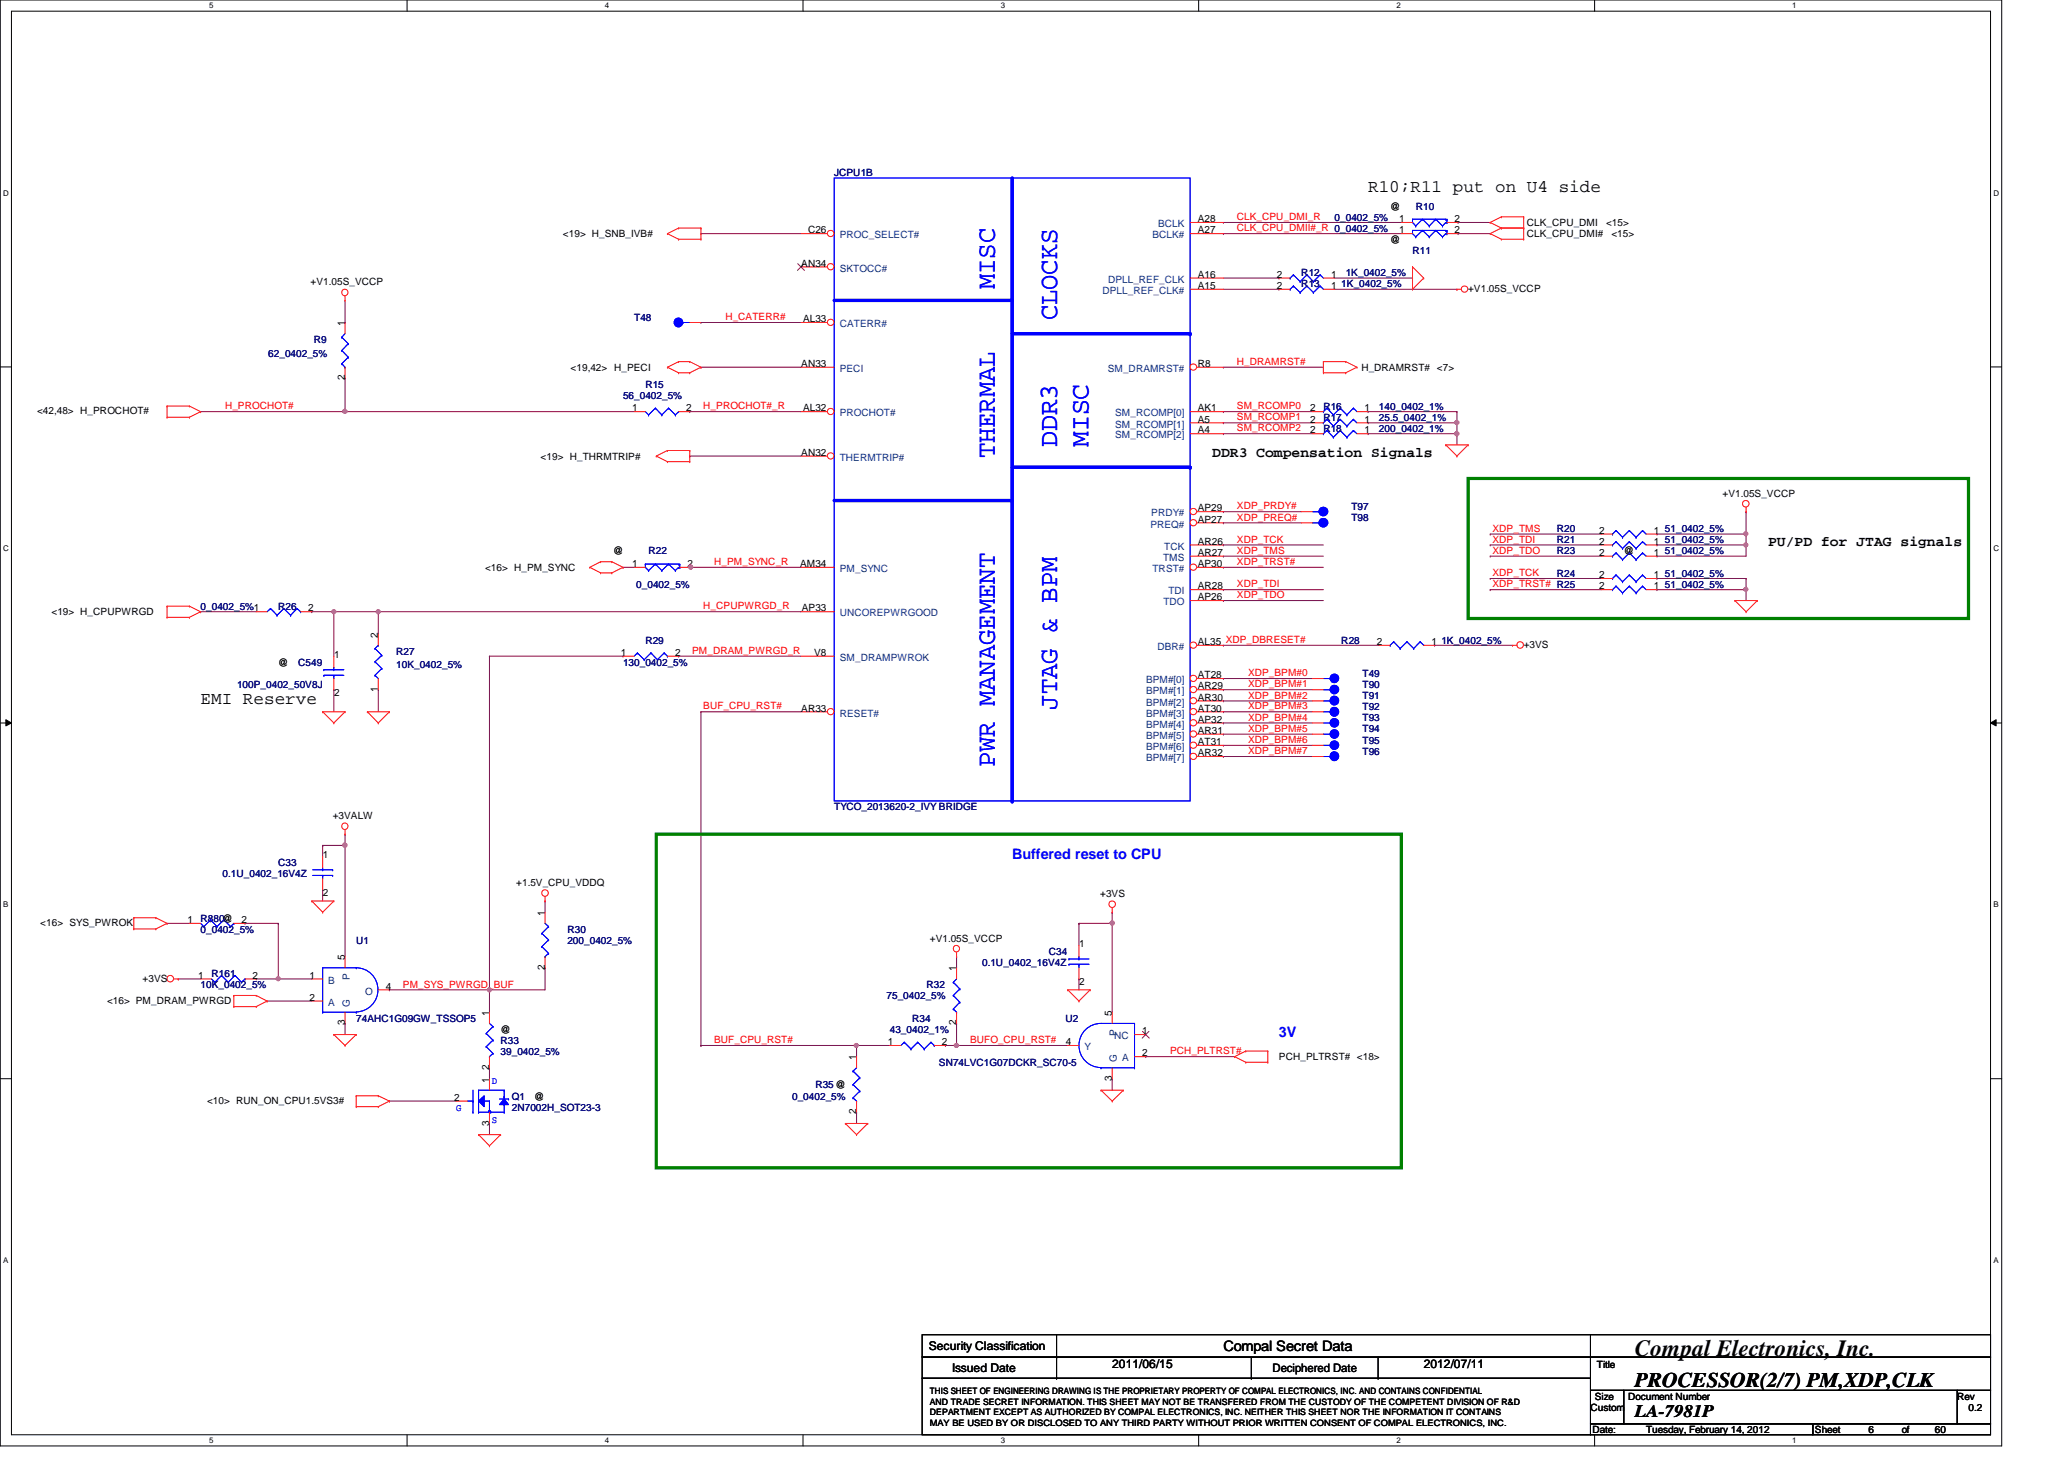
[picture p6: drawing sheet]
<svg xmlns="http://www.w3.org/2000/svg" width="297mm" height="210mm" viewBox="0 0 297 210" stroke-linecap="round" stroke-linejoin="round" font-family="sans-serif">
<defs><g id="words">
<g font-size="3.8" fill="#00f">
<text x="143.2" y="41.6" transform="rotate(-90 143.2 41.6)">MISC</text>
<text x="152.1" y="46.1" transform="rotate(-90 152.1 46.1)">CLOCKS</text>
<text x="143.2" y="66" transform="rotate(-90 143.2 66)">THERMAL</text>
<text x="152.1" y="64.3" transform="rotate(-90 152.1 64.3)">DDR3</text>
<text x="156.6" y="64.3" transform="rotate(-90 156.6 64.3)">MISC</text>
<text x="152.1" y="102.1" transform="rotate(-90 152.1 102.1)">JTAG &amp; BPM</text>
<text x="143.2" y="110.4" transform="rotate(-90 143.2 110.4)">PWR MANAGEMENT</text>
</g>
<text font-size="3.3" x="235.3" y="195.1">Compal Electronics, Inc.</text>
<text font-size="3" x="235.3" y="199.6">PROCESSOR(2/7) PM,XDP,CLK</text>
<g font-size="2.5">
<text x="196.9" y="27.7">R10;R11 put on U4 side</text>
<text x="28.9" y="101.3">EMI Reserve</text>
<text x="235.3" y="203.9">LA-7981P</text>
</g>
<g font-size="2.1">
<text x="174.5" y="65.7">DDR3 Compensation Signals</text>
<text x="254.5" y="78.5">PU/PD for JTAG signals</text>
<text x="176.1" y="194.4">Compal Secret Data</text>
</g>
<g font-size="2.1" fill="#00f">
<text x="145.7" y="123.5">Buffered reset to CPU</text>
<text x="184.1" y="149.1">3V</text>
</g>
<g font-size="1.7">
<text x="133.7" y="194.3">Security Classification</text>
<text x="137" y="197.3">Issued Date</text>
<text x="160.1" y="196.8">2011/06/15</text>
<text x="183.1" y="197.4">Deciphered Date</text>
<text x="204.9" y="196.8">2012/07/11</text>
</g>
<g font-size="1.4" fill="#000080">
<text x="120.1" y="25.4">JCPU1B</text>
<text x="192.1" y="31.7">0_0402_5%</text>
<text x="203.7" y="30.2">R10</text>
<text x="187.3" y="39.8">R12</text>
<text x="187.3" y="41.4">R13</text>
<text x="193" y="41.4">1K_0402_5%</text>
<text x="193.7" y="39.8">1K_0402_5%</text>
<text x="203.3" y="36.6">R11</text>
<text x="91.3" y="46.2">T48</text>
<text x="38.6" y="51.3">62_0402_5%</text>
<text x="45.2" y="49.4">R9</text>
<text x="89.7" y="57.4">56_0402_5%</text>
<text x="92.9" y="55.8">R15</text>
<text x="190.5" y="59">R16</text>
<text x="198.5" y="59">140_0402_1%</text>
<text x="190.5" y="62.2">R18</text>
<text x="190.5" y="60.6">R17</text>
<text x="198.5" y="62.2">200_0402_1%</text>
<text x="198.5" y="60.6">25.5_0402_1%</text>
<text x="194.5" y="73.4">T97</text>
<text x="194.5" y="75">T98</text>
<text x="224.1" y="76.6">R20</text>
<text x="239.6" y="76.6">51_0402_5%</text>
<text x="93.3" y="79.8">R22</text>
<text x="224.1" y="79.8">R23</text>
<text x="224.1" y="83">R24</text>
<text x="224.1" y="78.2">R21</text>
<text x="239.6" y="79.8">51_0402_5%</text>
<text x="239.6" y="83">51_0402_5%</text>
<text x="239.6" y="78.2">51_0402_5%</text>
<text x="28.9" y="87.8">0_0402_5%1</text>
<text x="40" y="87.8">R26</text>
<text x="91.6" y="84.6">0_0402_5%</text>
<text x="239.6" y="84.6">51_0402_5%</text>
<text x="42.9" y="95.8">C549</text>
<text x="57" y="94.2">R27</text>
<text x="89.7" y="95.8">130_0402_5%</text>
<text x="92.9" y="92.6">R29</text>
<text x="193" y="92.6">R28</text>
<text x="207.4" y="92.6">1K_0402_5%</text>
<text x="34.1" y="99">100P_0402_50V8J</text>
<text x="57" y="96.1">10K_0402_5%</text>
<text x="196.1" y="99">T90</text>
<text x="196.1" y="97.4">T49</text>
<text x="196.1" y="100.6">T91</text>
<text x="196.1" y="107">T95</text>
<text x="196.1" y="103.8">T93</text>
<text x="196.1" y="105.4">T94</text>
<text x="196.1" y="102.2">T92</text>
<text x="196.1" y="108.6">T96</text>
<text x="120.1" y="116.6">TYCO_2013620-2_IVY BRIDGE</text>
<text x="40" y="124.6">C33</text>
<text x="32" y="126.2">0.1U_0402_16V4Z</text>
<text x="28.9" y="132.6">R880@</text>
<text x="28.9" y="134.2">0_0402_5%</text>
<text x="51.3" y="135.8">U1</text>
<text x="81.7" y="134.2">R30</text>
<text x="81.7" y="135.8">200_0402_5%</text>
<text x="151" y="137.4">C34</text>
<text x="28.9" y="142.2">10K_0402_5%</text>
<text x="30.4" y="140.6">R161</text>
<text x="127.6" y="143.8">75_0402_5%</text>
<text x="133.3" y="142.2">R32</text>
<text x="141.3" y="139">0.1U_0402_16V4Z</text>
<text x="51.3" y="147">74AHC1G09GW_TSSOP5</text>
<text x="128.1" y="148.6">43_0402_1%</text>
<text x="131.3" y="147">R34</text>
<text x="153.3" y="147">U2</text>
<text x="72" y="150.2">R33</text>
<text x="72" y="151.8">39_0402_5%</text>
<text x="135.1" y="153.4">SN74LVC1G07DCKR_SC70-5</text>
<text x="73.7" y="158.2">Q1</text>
<text x="73.7" y="159.8">2N7002H_SOT23-3</text>
<text x="114" y="158.2">0_0402_5%</text>
<text x="117.3" y="156.6">R35@</text>
</g>
<g font-size="1.4">
<text x="81" y="34.2">&lt;19&gt; H_SNB_IVB#</text>
<text x="116.3" y="33.6">C26</text>
<text x="172.4" y="33.6">A27</text>
<text x="172.4" y="32">A28</text>
<text x="200.1" y="35">@</text>
<text x="200.1" y="30.2">@</text>
<text x="201.4" y="33.6">1</text>
<text x="201.4" y="32">1</text>
<text x="209.3" y="33.6">2</text>
<text x="209.3" y="32">2</text>
<text x="219.7" y="34.2">CLK_CPU_DMI#</text>
<text x="219.7" y="32.6">CLK_CPU_DMI</text>
<text x="231.1" y="32.6">&lt;15&gt;</text>
<text x="231.9" y="34.2">&lt;15&gt;</text>
<text x="44.7" y="41.1">+V1.05S_VCCP</text>
<text x="115.3" y="38.4">AN34</text>
<text x="172.4" y="41.6">A15</text>
<text x="172.4" y="40">A16</text>
<text x="183.8" y="40">2</text>
<text x="183.8" y="41.6">2</text>
<text x="191.6" y="40">1</text>
<text x="191.6" y="41.6">1</text>
<text x="211.3" y="42">+V1.05S_VCCP</text>
<text x="49.6" y="46.9" transform="rotate(-90 49.6 46.9)">1</text>
<text x="115.6" y="46.4">AL33</text>
<text x="82.1" y="53.4">&lt;19,42&gt; H_PECI</text>
<text x="115.3" y="52.8">AN33</text>
<text x="172.4" y="52.8">R8</text>
<text x="195.9" y="53.4">H_DRAMRST# &lt;7&gt;</text>
<text x="5.3" y="59.6">&lt;42,48&gt; H_PROCHOT#</text>
<text x="49.6" y="54.7" transform="rotate(-90 49.6 54.7)">2</text>
<text x="91" y="59.2">1</text>
<text x="98.8" y="59.2">2</text>
<text x="115.6" y="59.2">AL32</text>
<text x="172.4" y="59.2">AK1</text>
<text x="188.5" y="59.2">2</text>
<text x="196.4" y="59.2">1</text>
<text x="115.3" y="65.6">AN32</text>
<text x="172.4" y="60.8">A5</text>
<text x="172.4" y="62.4">A4</text>
<text x="188.5" y="62.4">2</text>
<text x="188.5" y="60.8">2</text>
<text x="196.4" y="62.4">1</text>
<text x="196.4" y="60.8">1</text>
<text x="77.8" y="66.2">&lt;19&gt; H_THRMTRIP#</text>
<text x="247.9" y="71.5">+V1.05S_VCCP</text>
<text x="172.4" y="73.6">AP29</text>
<text x="172.4" y="75.2">AP27</text>
<text x="230.2" y="76.8">2</text>
<text x="238" y="76.8">1</text>
<text x="69.8" y="82.2">&lt;16&gt; H_PM_SYNC</text>
<text x="88.2" y="79.8">@</text>
<text x="91" y="81.6">1</text>
<text x="98.9" y="81.6">2</text>
<text x="115.1" y="81.6">AM34</text>
<text x="172.4" y="78.4">AR26</text>
<text x="172.4" y="80">AR27</text>
<text x="172.4" y="81.6">AP30</text>
<text x="230.2" y="80">2</text>
<text x="230.2" y="83.2">2</text>
<text x="230.2" y="78.4">2</text>
<text x="233.7" y="79.8">@</text>
<text x="238" y="80">1</text>
<text x="238" y="83.2">1</text>
<text x="238" y="78.4">1</text>
<text x="7.4" y="88.4">&lt;19&gt; H_CPUPWRGD</text>
<text x="44.4" y="88">2</text>
<text x="115.4" y="88">AP33</text>
<text x="172.4" y="84.8">AR28</text>
<text x="172.4" y="86.4">AP26</text>
<text x="230.2" y="84.8">2</text>
<text x="238" y="84.8">1</text>
<text x="40" y="95.8">@</text>
<text x="48.1" y="94.6">1</text>
<text x="54.4" y="91.7" transform="rotate(-90 54.4 91.7)">2</text>
<text x="89.4" y="94.4">1</text>
<text x="97.2" y="94.4">2</text>
<text x="117.2" y="94.4">V8</text>
<text x="172.4" y="92.8">AL35 XDP_DBRESET#</text>
<text x="198.2" y="92.8">2</text>
<text x="206" y="92.8">1</text>
<text x="219.3" y="93.2">+3VS</text>
<text x="48.1" y="100.1">2</text>
<text x="54.4" y="99.5" transform="rotate(-90 54.4 99.5)">1</text>
<text x="172.4" y="97.6">AT28</text>
<text x="172.4" y="99.2">AR29</text>
<text x="172.4" y="100.8">AR30</text>
<text x="115.3" y="102.4">AR33</text>
<text x="172.4" y="102.4">AT30</text>
<text x="172.4" y="104">AP32</text>
<text x="172.4" y="105.6">AR31</text>
<text x="172.4" y="107.2">AT31</text>
<text x="172.4" y="108.8">AR32</text>
<text x="47.9" y="117.9">+3VALW</text>
<text x="46.5" y="123.4">1</text>
<text x="46.5" y="128.9">2</text>
<text x="74.3" y="127.5">+1.5V_CPU_VDDQ</text>
<text x="78.4" y="131.7" transform="rotate(-90 78.4 131.7)">1</text>
<text x="158.3" y="129.1">+3VS</text>
<text x="5.8" y="133.2">&lt;16&gt; SYS_PWROK</text>
<text x="27" y="132.8">1</text>
<text x="34.8" y="132.8">2</text>
<text x="133.8" y="135.5">+V1.05S_VCCP</text>
<text x="155.3" y="136.2">1</text>
<text x="20.5" y="141.2">+3VS</text>
<text x="28.5" y="140.8">1</text>
<text x="36.4" y="140.8">2</text>
<text x="44.5" y="140.8">1</text>
<text x="44.5" y="144">2</text>
<text x="49.6" y="138.1" transform="rotate(-90 49.6 138.1)">5</text>
<text x="55.5" y="142.4">4</text>
<text x="78.4" y="139.5" transform="rotate(-90 78.4 139.5)">2</text>
<text x="137.6" y="139.7" transform="rotate(-90 137.6 139.7)">1</text>
<text x="155.3" y="141.7">2</text>
<text x="15.4" y="144.4">&lt;16&gt; PM_DRAM_PWRGD</text>
<text x="49.6" y="147.5" transform="rotate(-90 49.6 147.5)">3</text>
<text x="70.4" y="146.1" transform="rotate(-90 70.4 146.1)">1</text>
<text x="72" y="148.6">@</text>
<text x="137.6" y="147.5" transform="rotate(-90 137.6 147.5)">2</text>
<text x="160" y="146.1" transform="rotate(-90 160 146.1)">5</text>
<text x="164.4" y="148.8">1</text>
<text x="70.4" y="155.7" transform="rotate(-90 70.4 155.7)">1</text>
<text x="70.4" y="153.9" transform="rotate(-90 70.4 153.9)">2</text>
<text x="123.2" y="152.5" transform="rotate(-90 123.2 152.5)">1</text>
<text x="127.8" y="150.4">1</text>
<text x="135.5" y="150.4">2</text>
<text x="153.4" y="150.4">4</text>
<text x="160" y="155.5" transform="rotate(-90 160 155.5)">3</text>
<text x="164.4" y="152">2</text>
<text x="184.1" y="152.4">PCH_PLTRST# &lt;18&gt;</text>
<text x="29.8" y="158.8">&lt;10&gt; RUN_ON_CPU1.5VS3#</text>
<text x="65.4" y="158.4">2</text>
<text x="70.4" y="161.9" transform="rotate(-90 70.4 161.9)">3</text>
<text x="76.9" y="158.2">@</text>
<text x="123.2" y="160.3" transform="rotate(-90 123.2 160.3)">2</text>
<text x="229.8" y="196.8">Title</text>
<text x="228.9" y="203">Custom</text>
<text x="229.5" y="201.4">Size</text>
<text x="234.3" y="201.4">Document Number</text>
<text x="281.7" y="201.4">Rev</text>
<text x="283.3" y="203">0.2</text>
<text x="229.2" y="206.2">Date:</text>
<text x="236.9" y="206.2">Tuesday, February 14, 2012</text>
<text x="261.2" y="206.2">Sheet</text>
<text x="268.9" y="206.2">6</text>
<text x="273.7" y="206.2">of</text>
<text x="278.5" y="206.2">60</text>
</g>
<g font-size="1.4" fill="#004080">
<text x="120.9" y="34.3">PROC_SELECT#</text>
<text x="165.9" y="34.3">BCLK#</text>
<text x="166.7" y="32.7">BCLK</text>
<text x="120.9" y="39.1">SKTOCC#</text>
<text x="159.5" y="40.7">DPLL_REF_CLK</text>
<text x="120.9" y="47.1">CATERR#</text>
<text x="158.7" y="42.3">DPLL_REF_CLK#</text>
<text x="120.9" y="53.5">PECI</text>
<text x="159.4" y="53.5">SM_DRAMRST#</text>
<text x="120.9" y="59.9">PROCHOT#</text>
<text x="160.5" y="59.9">SM_RCOMP[0]</text>
<text x="160.5" y="61.5">SM_RCOMP[1]</text>
<text x="160.5" y="63.1">SM_RCOMP[2]</text>
<text x="120.9" y="66.3">THERMTRIP#</text>
<text x="165.6" y="75.9">PREQ#</text>
<text x="165.7" y="74.3">PRDY#</text>
<text x="120.9" y="82.3">PM_SYNC</text>
<text x="165.9" y="82.3">TRST#</text>
<text x="167.4" y="80.7">TMS</text>
<text x="167.6" y="79.1">TCK</text>
<text x="120.9" y="88.7">UNCOREPWRGOOD</text>
<text x="167.4" y="87.1">TDO</text>
<text x="168.1" y="85.5">TDI</text>
<text x="120.9" y="95.1">SM_DRAMPWROK</text>
<text x="166.6" y="93.5">DBR#</text>
<text x="164.9" y="98.3">BPM#[0]</text>
<text x="164.9" y="99.9">BPM#[1]</text>
<text x="164.9" y="101.5">BPM#[2]</text>
<text x="120.9" y="103.1">RESET#</text>
<text x="164.9" y="103.1">BPM#[3]</text>
<text x="164.9" y="104.7">BPM#[4]</text>
<text x="164.9" y="106.3">BPM#[5]</text>
<text x="164.9" y="107.9">BPM#[6]</text>
<text x="164.9" y="109.5">BPM#[7]</text>
<text x="47.2" y="141.5">B</text>
<text x="50.3" y="141" transform="rotate(-90 50.3 141)">P</text>
<text x="52.5" y="143.1">O</text>
<text x="47.2" y="144.7">A</text>
<text x="50.3" y="144.8" transform="rotate(-90 50.3 144.8)">G</text>
<text x="160.4" y="149.5">NC</text>
<text x="160.7" y="149" transform="rotate(-90 160.7 149)">P</text>
<text x="156.1" y="151.1">Y</text>
<text x="160.7" y="152.8" transform="rotate(-90 160.7 152.8)">G</text>
<text x="161.5" y="152.7">A</text>
</g>
<g font-size="1.4" fill="#f00">
<text x="178" y="31.7">CLK_CPU_DMI_R</text>
<text x="178" y="33.3">CLK_CPU_DMII#_R 0_0402_5%</text>
<text x="104.4" y="46.1">H_CATERR#</text>
<text x="178" y="52.5">H_DRAMRST#</text>
<text x="32.4" y="58.9">H_PROCHOT#</text>
<text x="101.2" y="58.9">H_PROCHOT#_R</text>
<text x="178" y="58.9">SM_RCOMP0</text>
<text x="178" y="62.1">SM_RCOMP2</text>
<text x="178" y="60.5">SM_RCOMP1</text>
<text x="178" y="74.9">XDP_PREQ#</text>
<text x="178" y="73.3">XDP_PRDY#</text>
<text x="214.8" y="76.5">XDP_TMS</text>
<text x="102.8" y="81.3">H_PM_SYNC_R</text>
<text x="178" y="81.3">XDP_TRST#</text>
<text x="178" y="78.1">XDP_TCK</text>
<text x="178" y="79.7">XDP_TMS</text>
<text x="214.8" y="79.7">XDP_TDO</text>
<text x="214.8" y="82.9">XDP_TCK</text>
<text x="214.8" y="78.1">XDP_TDI</text>
<text x="101.2" y="87.7">H_CPUPWRGD_R</text>
<text x="178" y="86.1">XDP_TDO</text>
<text x="178" y="84.5">XDP_TDI</text>
<text x="214.8" y="84.5">XDP_TRST# R25</text>
<text x="99.6" y="94.1">PM_DRAM_PWRGD_R</text>
<text x="179.6" y="98.9">XDP_BPM#1</text>
<text x="179.6" y="97.3">XDP_BPM#0</text>
<text x="179.6" y="100.5">XDP_BPM#2</text>
<text x="101.2" y="102.1">BUF_CPU_RST#</text>
<text x="179.6" y="103.7">XDP_BPM#4</text>
<text x="179.6" y="106.9">XDP_BPM#6</text>
<text x="179.6" y="102.1">XDP_BPM#3</text>
<text x="179.6" y="105.3">XDP_BPM#5</text>
<text x="179.6" y="108.5">XDP_BPM#7</text>
<text x="58" y="142.1">PM_SYS_PWRGD_BUF</text>
<text x="102.8" y="150.1">BUF_CPU_RST#</text>
<text x="139.6" y="150.1">BUFO_CPU_RST#</text>
<text x="168.4" y="151.7">PCH_PLTRST#</text>
</g>
<g font-size="1.4" fill="#00f">
<text x="70.8" y="155.9">D</text>
<text x="65.7" y="159.8">G</text>
<text x="70.8" y="161.5">S</text>
</g>
<g font-size="1.3">
<text x="133.8" y="203.6">DEPARTMENT EXCEPT AS AUTHORIZED BY COMPAL ELECTRONICS, INC. NEITHER THIS SHEET NOR THE INFORMATION IT CONTAINS</text>
<text x="133.8" y="200.6">THIS SHEET OF ENGINEERING DRAWING IS THE PROPRIETARY PROPERTY OF COMPAL ELECTRONICS, INC. AND CONTAINS CONFIDENTIAL</text>
<text x="133.8" y="202.1">AND TRADE SECRET INFORMATION. THIS SHEET MAY NOT BE TRANSFERED FROM THE CUSTODY OF THE COMPETENT DIVISION OF R&amp;D</text>
<text x="133.8" y="205.1">MAY BE USED BY OR DISCLOSED TO ANY THIRD PARTY WITHOUT PRIOR WRITTEN CONSENT OF COMPAL ELECTRONICS, INC.</text>
</g>
<g font-size="1.1">
<text x="30.1" y="1.1">5</text>
<text x="87" y="1.1">4</text>
<text x="144" y="1.1">3</text>
<text x="201" y="1.1">2</text>
<text x="257.9" y="1.1">1</text>
<text x=".5" y="28.2">D</text>
<text x="286.9" y="28.2">D</text>
<text x=".5" y="79.3">C</text>
<text x="286.9" y="79.3">C</text>
<text x=".5" y="130.6">B</text>
<text x="286.9" y="130.6">B</text>
<text x=".5" y="181.7">A</text>
<text x="286.9" y="181.7">A</text>
<text x="30.1" y="207.6">5</text>
<text x="87" y="207.6">4</text>
<text x="144" y="207.6">3</text>
<text x="201" y="207.6">2</text>
<text x="257.9" y="207.6">1</text>
</g>
</g></defs>
<path d="M0 0h288.1v208h-288.1zM1.6 1.6h284.9v204.8h-284.9z" fill="none" stroke="#000" stroke-width=".14"/>
<g fill="#fff">
<path d="M30.1 .2h.6v1.2h-.6z"/>
<path d="M30.1 206.6h.6v1.2h-.6z"/>
</g>
<path d="M58.6 0v1.6M58.6 206.4v1.6" fill="none" stroke="#000" stroke-width=".14"/>
<g fill="#fff">
<path d="M87 .2h.6v1.2h-.6z"/>
<path d="M87 206.6h.6v1.2h-.6z"/>
</g>
<path d="M115.6 0v1.6M115.6 206.4v1.6" fill="none" stroke="#000" stroke-width=".14"/>
<g fill="#fff">
<path d="M144 .2h.6v1.2h-.6z"/>
<path d="M144 206.6h.6v1.2h-.6z"/>
</g>
<path d="M172.5 0v1.6M172.5 206.4v1.6" fill="none" stroke="#000" stroke-width=".14"/>
<g fill="#fff">
<path d="M201 .2h.5v1.2h-.5z"/>
<path d="M201 206.6h.5v1.2h-.5z"/>
</g>
<path d="M229.5 0v1.6M229.5 206.4v1.6" fill="none" stroke="#000" stroke-width=".14"/>
<g fill="#fff">
<path d="M257.9 .2h.6v1.2h-.6z"/>
<path d="M257.9 206.6h.6v1.2h-.6z"/>
<path d="M.5 27.2h.7v1.2h-.7z"/>
<path d="M286.9 27.2h.8v1.2h-.8z"/>
<path d="M.5 78.4h.7v1.1h-.7z"/>
<path d="M286.9 78.4h.8v1.1h-.8z"/>
</g>
<path d="M0 52.8h1.6M286.5 52.8h1.6" fill="none" stroke="#000" stroke-width=".14"/>
<g fill="#fff">
<path d="M.5 129.6h.7v1.2h-.7z"/>
<path d="M286.9 129.6h.7v1.2h-.7z"/>
</g>
<path d="M0 104h1.6M.8 103.5l.8 .5-.8 .4zM286.5 104l.8-.5v.9zM286.5 104h1.6" fill="none" stroke="#000" stroke-width=".14"/>
<path d="M.8 103.5l.8 .5-.8 .4zM286.5 104l.8-.5v.9z" fill="#000"/>
<g fill="#fff">
<path d="M.5 180.8h.7v1.1h-.7z"/>
<path d="M286.9 180.8h.7v1.1h-.7z"/>
</g>
<path d="M0 155.2h1.6M286.5 155.2h1.6" fill="none" stroke="#000" stroke-width=".14"/>
<path d="M49.7 121.6h.1M49.7 121.6v16M56 158.4h.1M56 158.4h9.7M70.4 161.6h.1M70.4 161.6v1.6" fill="none" stroke="#800040" stroke-width=".14"/>
<circle cx="49.6" cy="121.6" r=".32" fill="#f0f"/>
<circle cx="49.6" cy="121.6" r=".32" fill="none" stroke="#f0f" stroke-width=".14"/>
<path d="M46.4 121.6h.1M46.4 128h.1M46.4 121.6h3.3M46.4 121.6v1.6M46.4 128v1.6M155.3 132.8h.1M160.1 131.2h.1M160.1 131.2v1.6h-4.8" fill="none" stroke="#800040" stroke-width=".14"/>
<circle cx="160.1" cy="132.8" r=".3" fill="#f0f"/>
<circle cx="160.1" cy="132.8" r=".3" fill="none" stroke="#f0f" stroke-width=".14"/>
<path d="M123.3 150.4h.1M123.3 150.4h4.8M136.1 150.4h.1M137.7 147.2h.1M137.7 147.2v3.2h-1.6M123.3 160h.1M123.3 160v1.6" fill="none" stroke="#800040" stroke-width=".14"/>
<circle cx="123.2" cy="150.4" r=".3" fill="#f0f"/>
<circle cx="123.2" cy="150.4" r=".3" fill="none" stroke="#f0f" stroke-width=".14"/>
<path d="M137.7 137.6h.1M137.7 137.6v1.6M155.3 132.8h.1M155.3 132.8v3.2M160.1 132.8h.1M160.1 132.8v12.8" fill="none" stroke="#800040" stroke-width=".14"/>
<circle cx="160.1" cy="132.8" r=".3" fill="#f0f"/>
<circle cx="160.1" cy="132.8" r=".3" fill="none" stroke="#f0f" stroke-width=".14"/>
<g fill="none" stroke="#800040" stroke-width=".14">
<path d="M100.9 33.6h.1M100.9 33.6h14.4M176.1 32h.1M176.1 33.6h.1M176.1 33.6h25.6M176.1 32h25.6M209.8 33.6h.1M209.8 32h.1M209.8 33.6h4.7M209.8 32h4.7M100.9 46.4h.1M100.9 52.8h.1"/>
<path d="M100.9 46.4h14.4M100.9 52.8h14.4M176.1 59.2h.1M176.1 59.2h12.8M99.3 65.6h.1M99.3 65.6h16M176.1 75.2h.1M176.1 62.4h.1M176.1 75.2h11.2M176.1 62.4h12.8M28.9 88h.1M28.9 88h8"/>
<path d="M54.4 88h.1M54.4 88h60.9M97.7 94.4h.1M97.7 94.4h17.6M176.1 81.6h.1M176.1 86.4h.1M176.1 99.2h.1M176.1 81.6h14.4M176.1 86.4h14.4M176.1 99.2h12.8M176.1 104h.1M176.1 108.8h.1"/>
<path d="M176.1 107.2h.1M176.1 102.4h.1M176.1 104h12.8M176.1 108.8h12.8M176.1 107.2h12.8M176.1 102.4h12.8M49.7 120h.1M49.7 120v1.6M78.4 129.6h.1M78.4 129.6v1.6M49.7 147.2h.1M49.7 147.2v1.6"/>
<path d="M70.4 153.6h.1M70.4 153.6v1.6M123.3 150.4h.1M123.3 150.4v1.6M155.3 140.8h.1M155.3 140.8v1.6M160.1 155.2h.1M160.1 155.2v1.6"/>
</g>
<circle cx="54.4" cy="88" r=".3" fill="#f0f"/>
<circle cx="54.4" cy="88" r=".3" fill="none" stroke="#f0f" stroke-width=".14"/>
<path d="M176.1 84.8h.1M176.1 97.6h.1M176.1 84.8h14.4M176.1 97.6h12.8M70.4 142.4h.1M70.4 142.4v3.2" fill="none" stroke="#800040" stroke-width=".14"/>
<circle cx="70.4" cy="142.4" r=".3" fill="#f0f"/>
<circle cx="70.4" cy="142.4" r=".3" fill="none" stroke="#f0f" stroke-width=".14"/>
<path d="M49.7 59.2h.1M49.7 59.2h41.6M99.3 59.2h.1M99.3 59.2h16M176.1 92.8h.1M176.1 92.8h22.4M100.9 102.4h.1M100.9 102.4h14.4" fill="none" stroke="#800040" stroke-width=".14"/>
<circle cx="49.6" cy="59.2" r=".31" fill="#f0f"/>
<circle cx="49.6" cy="59.2" r=".31" fill="none" stroke="#f0f" stroke-width=".14"/>
<g fill="none" stroke="#800040" stroke-width=".14">
<path d="M176.1 52.8h.1M176.1 52.8h14.4M176.1 78.4h.1M176.1 78.4h14.4M89.7 81.6h.1M89.7 81.6h1.6M99.4 81.6h.1M99.4 81.6h15.9M176.1 100.8h.1M176.1 100.8h12.8M78.4 139.2h.1M78.4 139.2v3.2h-8"/>
<path d="M70.4 142.4h.1"/>
</g>
<circle cx="99.4" cy="81.6" r=".31" fill="#f0f"/>
<circle cx="99.4" cy="81.6" r=".31" fill="none" stroke="#f0f" stroke-width=".14"/>
<path d="M176.1 73.6h.1M176.1 60.8h.1M176.1 73.6h11.2M176.1 60.8h12.8M176.1 105.6h.1M176.1 105.6h12.8M137.7 150.4h.1M137.7 150.4h16M164.9 152h.1M164.9 152h12.8" fill="none" stroke="#800040" stroke-width=".14"/>
<circle cx="137.7" cy="150.4" r=".31" fill="#f0f"/>
<circle cx="137.7" cy="150.4" r=".31" fill="none" stroke="#f0f" stroke-width=".14"/>
<g fill="none" stroke="#800040" stroke-width=".14">
<path d="M28.9 59.2h.1M49.7 54.4h.1M49.7 54.4v4.8h-20.8M196.9 59.2h.1M196.9 59.2h12.8M196.9 60.8h.1M196.9 60.8h12.8M48 88h.1M48 88h6.4M54.4 99.2h.1M54.4 88h.1M54.4 88v3.2"/>
<path d="M54.4 99.2v3.2M70.4 94.4h.1M70.4 94.4v48h-14.4M100.9 102.4v48M56 142.4h.1M100.9 150.4h.1"/>
</g>
<circle cx="209.7" cy="60.8" r=".31" fill="#f0f"/>
<circle cx="209.7" cy="60.8" r=".31" fill="none" stroke="#f0f" stroke-width=".14"/>
<path d="M196.9 62.4h.1M196.9 62.4h12.8" fill="none" stroke="#800040" stroke-width=".14"/>
<circle cx="209.7" cy="62.4" r=".31" fill="#f0f"/>
<circle cx="209.7" cy="62.4" r=".31" fill="none" stroke="#f0f" stroke-width=".14"/>
<g fill="none" stroke="#800040" stroke-width=".14">
<path d="M176.1 40h8M176.1 41.6h8M184.1 40h.1M184.1 41.6h.1M192.1 40h11.2M192.1 41.6h17.6M203.3 40h.1M209.7 41.6h.1M209.7 62.4h.1M209.7 62.4v1.6M70.4 94.4h19.3M89.7 94.4h.1"/>
<path d="M176.1 80h.1M176.1 80h14.4M206.5 92.8h.1M206.5 92.8h11.2M40 140.8h.1M40 140.8h4.9M100.9 150.4h.1M100.9 150.4h22.4"/>
</g>
<circle cx="40" cy="140.8" r=".3" fill="#f0f"/>
<circle cx="40" cy="140.8" r=".3" fill="none" stroke="#f0f" stroke-width=".14"/>
<g fill="none" stroke="#800040" stroke-width=".14">
<path d="M49.7 46.4h.1M49.7 43.2v3.2M209.7 59.2h.1M209.7 59.2v3.2M209.7 60.8h.1M251.3 78.4h.1M251.3 78.4v1.6h-12.8M214.5 80h.1M214.5 80h16M238.5 80h.1M24 132.8h.1M24 132.8h3.3"/>
<path d="M35.3 132.8h.1M35.3 132.8h4.7M40 132.8h.1M40 132.8v8h-3.1M25.7 140.8h.1M25.7 140.8h3.2M36.9 140.8h.1M38.4 144h.1M38.4 144h6.5"/>
</g>
<circle cx="251.2" cy="78.4" r=".3" fill="#f0f"/>
<circle cx="251.2" cy="78.4" r=".3" fill="none" stroke="#f0f" stroke-width=".14"/>
<path d="M214.5 83.2h.1M214.5 84.8h.1M214.5 83.2h16M214.5 84.8h16M251.3 84.8h.1M251.3 84.8v1.6" fill="none" stroke="#800040" stroke-width=".14"/>
<circle cx="251.2" cy="84.8" r=".3" fill="#f0f"/>
<circle cx="251.2" cy="84.8" r=".3" fill="none" stroke="#f0f" stroke-width=".14"/>
<path d="M251.3 73.6h.1M251.3 73.6v3.2M238.5 83.2h.1M238.5 84.8h.1M238.5 83.2h12.8M251.3 83.2h.1M251.3 83.2v1.6h-12.8" fill="none" stroke="#800040" stroke-width=".14"/>
<circle cx="251.2" cy="76.8" r=".3" fill="#f0f"/>
<circle cx="251.2" cy="76.8" r=".3" fill="none" stroke="#f0f" stroke-width=".14"/>
<path d="M214.5 76.8h.1M214.5 78.4h.1M214.5 76.8h16M214.5 78.4h16M238.5 76.8h.1M238.5 78.4h.1M238.5 76.8h12.8M251.3 76.8h.1M251.3 76.8v1.6h-12.8M48 88h.1M48 88v6.4" fill="none" stroke="#800040" stroke-width=".14"/>
<circle cx="48" cy="88" r=".3" fill="#f0f"/>
<circle cx="48" cy="88" r=".3" fill="none" stroke="#f0f" stroke-width=".14"/>
<path d="M44.9 88h.1M44.9 88h3.1M48 99.2h.1M48 99.2v3.2M99.3 81.6h.1" fill="none" stroke="#800040" stroke-width=".14"/>
<g fill="none" stroke="#f00" stroke-width=".14">
<path d="M96.1 33.6h.1M96.1 33.6l1.6 .8M97.7 32.8h.1M97.7 34.4h.1M97.7 34.4h3.2M97.7 32.8h3.2M97.7 32.8l-1.6 .8M100.9 32.8h.1M100.9 34.4h.1M100.9 32.8v1.6M203.3 38.4h.1M203.3 38.4v3.2"/>
<path d="M203.3 38.4l1.6 1.6M214.5 33.6h.1M214.5 32h.1M214.5 33.6l1.6 .8M214.5 32l1.6 .8M216.1 34.4h.1M216.1 32.8h.1M216.1 31.2h.1M216.1 34.4h3.2M216.1 32.8l-1.6 .8M216.1 32.8h3.2M216.1 31.2l-1.6 .8"/>
<path d="M216.1 31.2h3.2M219.3 32.8h.1M219.3 34.4h.1M219.3 31.2h.1M219.3 31.2v3.2M24 58.4h.1M24 58.4v1.6M24 58.4h3.3M27.3 58.4h.1M27.3 58.4l1.6 .8M28.9 59.2h.1M28.9 59.2l-1.6 .8"/>
<path d="M49.7 43.2h.1M49.7 42.6v.6M96.1 52.8h.1M96.1 52.8l1.6 .8M97.7 52h.1M97.7 53.6h.1M97.7 52h1.6M97.7 53.6h1.6M97.7 52l-1.6 .8M99.3 52h.1M99.3 53.6h.1M99.3 52l1.6 .8"/>
<path d="M100.9 52.8h.1M100.9 52.8l-1.6 .8M190.5 52h.1M190.5 53.6h.1M190.5 52h3.2M190.5 52v1.6M190.5 53.6h3.2M193.7 52h.1M193.7 53.6h.1M193.7 52l1.6 .8M195.3 52.8h.1M195.3 52.8l-1.6 .8"/>
<path d="M203.3 41.6h.1M204.9 40h.1M204.9 40l-1.6 1.6M209.7 41.6h.1M209.7 41.6h.6M24 60h.1M24 60h3.3M27.3 60h.1M94.4 65.6h.1M94.4 65.6l1.7 .8M96.1 64.8h.1M96.1 66.4h.1"/>
<path d="M96.1 64.8l-1.7 .8M96.1 64.8h3.2M96.1 66.4h3.2M99.3 64.8h.1M99.3 66.4h.1M99.3 64.8v1.6M208.1 64h.1M208.1 64h3.2M208.1 64l1.6 1.6M209.7 65.6h.1M211.3 64h.1M211.3 64l-1.6 1.6"/>
<path d="M251.3 73.6h.1M251.3 73v.6M24 88.8h.1M24 87.2h.1M24 87.2h3.3M24 88.8h3.3M24 87.2v1.6M27.3 87.2h.1M27.3 88.8h.1M27.3 87.2l1.6 .8M28.9 88h.1M28.9 88l-1.6 .8"/>
<path d="M84.9 81.6h.1M84.9 81.6l1.5 .8M86.4 80.8h.1M86.4 82.4h.1M86.4 80.8l-1.5 .8M86.4 80.8h1.6M86.4 82.4h1.6M88 80.8h.1M88 82.4h.1M88 80.8l1.7 .8M89.7 81.6h.1M89.7 81.6l-1.7 .8"/>
<path d="M217.7 92.8h.1M217.7 92.8h.6M249.7 86.4h.1M249.7 86.4h3.2M249.7 86.4l1.6 1.6M251.3 88h.1M252.9 86.4h.1M252.9 86.4l-1.6 1.6M46.4 102.4h.1M46.4 102.4h3.3M46.4 102.4l1.6 1.6M48 104h.1"/>
<path d="M49.7 102.4h.1M49.7 119.4v.6M49.7 102.4l-1.7 1.6M52.9 102.4h.1M52.9 102.4h3.1M52.9 102.4l1.5 1.6M54.4 104h.1M56 102.4h.1M56 102.4l-1.6 1.6M19.3 133.6h.1M19.3 132h.1M19.3 132h3.1"/>
<path d="M19.3 133.6h3.1M19.3 132v1.6M22.4 132h.1M22.4 133.6h.1M22.4 132l1.6 .8M24 132.8h.1M24 132.8l-1.6 .8M44.9 129.6h.1M44.9 129.6h3.1M44.9 129.6l1.5 1.6M46.4 131.2h.1M48 129.6h.1"/>
<path d="M48 129.6l-1.6 1.6M49.7 120h.1M78.4 129.6h.1M78.4 129v.6M137.7 137.6h.1M137.7 137v.6M160.1 131.2h.1M160.1 130.6v.6M25 140.8h.7M25.7 140.8h.1M33.7 144.8h.1M33.7 143.2h.1"/>
<path d="M33.7 143.2h3.2M33.7 144.8h3.2M33.7 143.2v1.6M36.9 143.2h.1M36.9 144.8h.1M36.9 143.2l1.5 .8M38.4 144h.1M38.4 144l-1.5 .8M48 148.8h.1M48 148.8h3.3M48 148.8l1.7 1.6M49.7 150.4h.1"/>
<path d="M51.3 159.2h.1M51.3 157.6h.1M51.3 148.8h.1M51.3 157.6h3.1M51.3 159.2h3.1M51.3 157.6v1.6M51.3 148.8l-1.6 1.6M54.4 157.6h.1M54.4 159.2h.1M54.4 157.6l1.6 .8M56 158.4h.1M56 158.4l-1.6 .8"/>
<path d="M153.7 142.4h.1M153.7 142.4h3.2M153.7 142.4l1.6 1.6M155.3 144h.1M156.9 142.4h.1M156.9 142.4l-1.6 1.6M158.5 156.8h.1M158.5 156.8h3.2M158.5 156.8l1.6 1.6M160.1 158.4h.1M161.7 156.8h.1M161.7 156.8l-1.6 1.6"/>
<path d="M177.7 152h.1M177.7 152l1.6 .8M179.3 151.2h.1M179.3 152.8h.1M179.3 151.2h3.2M179.3 151.2l-1.6 .8M179.3 152.8h3.2M182.5 152.8h.1M182.5 151.2h.1M182.5 151.2v1.6M68.9 163.2h.1M68.9 163.2h3.1"/>
<path d="M68.9 163.2l1.5 1.6M70.4 164.8h.1M72 163.2h.1M72 163.2l-1.6 1.6M121.7 161.6h.1M121.7 161.6h3.2M121.7 161.6l1.6 1.6M123.3 163.2h.1M124.9 161.6h.1M124.9 161.6l-1.6 1.6"/>
<circle cx="49.6" cy="42.1" r=".46"/>
<circle cx="210.8" cy="41.6" r=".46"/>
<circle cx="251.2" cy="72.5" r=".47"/>
<circle cx="218.8" cy="92.8" r=".47"/>
<circle cx="49.6" cy="118.9" r=".46"/>
<circle cx="78.4" cy="128.5" r=".47"/>
<circle cx="137.6" cy="136.5" r=".46"/>
<circle cx="160.1" cy="130.1" r=".47"/>
<circle cx="24.5" cy="140.8" r=".47"/>
</g>
<g fill="none" stroke="#000" stroke-width=".14">
<path d="M132.7 192h96.2v3.2h-96.2zM132.7 195.2h96.2v3.1h-96.2zM132.7 198.3h96.2v8.1h-96.2zM152.1 195.2h.1M152.1 198.3h.1M152.1 192v6.3M180.1 198.3h.1M180.1 195.2v3.1M198.3 198.3h.1M198.3 195.2v3.1M228.9 192h57.6v3.2h-57.6zM228.9 195.2h57.6v4.8h-57.6z"/>
<path d="M228.9 200h4.8v4.9h-4.8zM228.9 204.9h32v1.5h-32zM233.7 200h48v4.9h-48zM260.9 204.9h25.6v1.5h-25.6zM281.7 200h4.8v4.9h-4.8z"/>
</g>
<path d="M211.3 68.8h72v20.2h-72zM94.4 120h107.3v48h-107.3z" fill="none" stroke="#008000" stroke-width=".47"/>
<circle cx="192" cy="107.2" r=".62" fill="#00f"/>
<g fill="none" stroke="#00f" stroke-width=".14">
<path d="M190.5 107.2h.9M191.4 107.2h.1"/>
<circle cx="192" cy="107.2" r=".62"/>
</g>
<circle cx="192" cy="107.2" r=".62" fill="#00f"/>
<g fill="none" stroke="#00f" stroke-width=".14">
<path d="M232.6 79.5h.1M232.6 79.5l.9 1M232.6 79.5l-.5 .5M234.5 79.5h.1M234.5 79.5l1 1M234.5 79.5l-1 1M236.4 79.5h.1M236.4 79.5l.5 .5M236.4 79.5l-.9 1M91.7 93.9h.1M91.7 93.9l-.4 .5M91.7 93.9l1 1"/>
<path d="M92.7 94.9h.1M93.7 93.9h.1M93.7 93.9l-1 1M93.7 93.9l.9 1M94.6 94.9h.1M95.6 93.9h.1M95.6 93.9l-1 1M95.6 93.9l.5 .5M96.1 94.4h.1M232.1 80h.1M232.1 83.2h.1M232.6 82.7h.1"/>
<path d="M232.6 82.7l.9 1M232.6 82.7l-.5 .5M233.5 80.5h.1M233.5 83.7h.1M234.5 82.7h.1M234.5 82.7l1 1M234.5 82.7l-1 1M235.5 80.5h.1M235.5 83.7h.1M236.4 82.7h.1M236.4 82.7l.5 .5M236.4 82.7l-.9 1"/>
<path d="M190.5 107.2h.9M191.4 107.2h.1"/>
<circle cx="192" cy="107.2" r=".62"/>
</g>
<path d="M89.7 94.4h1.6M96.1 94.4h1.6M230.5 80h1.6M230.5 83.2h1.6M236.9 80h1.6M236.9 83.2h1.6M188.9 107.2h1.6" fill="none" stroke="#f00" stroke-width=".14"/>
<circle cx="192" cy="104" r=".62" fill="#00f"/>
<g fill="none" stroke="#00f" stroke-width=".14">
<path d="M190.5 104h.9M191.4 104h.1"/>
<circle cx="192" cy="104" r=".62"/>
</g>
<circle cx="192" cy="104" r=".62" fill="#00f"/>
<g fill="none" stroke="#00f" stroke-width=".14">
<path d="M190.5 104h.9M191.4 104h.1"/>
<circle cx="192" cy="104" r=".62"/>
</g>
<path d="M188.9 104h1.6" fill="none" stroke="#f00" stroke-width=".14"/>
<circle cx="190.5" cy="73.6" r=".63" fill="#00f"/>
<g fill="none" stroke="#00f" stroke-width=".14">
<path d="M188.9 73.6h.9M189.8 73.6h.1"/>
<circle cx="190.5" cy="73.6" r=".63"/>
</g>
<circle cx="190.5" cy="73.6" r=".63" fill="#00f"/>
<g fill="none" stroke="#00f" stroke-width=".14">
<path d="M203.3 33.1h.1M203.3 33.1v.5l.4 .5M203.3 33.1h4.8M203.7 34.1h.1M204.7 33.1h.1M204.7 33.1l-1 1M204.7 33.1l1 1M205.7 34.1h.1M206.6 33.1h.1M206.6 33.1l-.9 1M206.6 33.1l1 1M207.6 34.1h.1"/>
<path d="M208.1 33.6h.1M208.1 33.1h.1M208.1 33.6l-.5 .5M208.2 33.1h.1M208.2 33.1v.7M188.9 73.6h.9M189.8 73.6h.1M70 148.7h.1M70 150.6h.1M70 148.7l.9 .9M70 150.6l.9 1M70.4 152h.1"/>
<path d="M70.4 147.2l.5 .5M70.9 147.7h.1M70.9 149.6h.1M70.9 151.6h.1M70.9 147.7l-.9 1M70.9 149.6l-.9 1M70.9 151.6l-.5 .4"/>
<circle cx="190.5" cy="73.6" r=".63"/>
</g>
<path d="M201.7 33.6h1.6M208.2 33.6h1.6M187.3 73.6h1.6M70.4 145.6v1.6M70.4 152v1.6" fill="none" stroke="#f00" stroke-width=".14"/>
<circle cx="190.5" cy="75.2" r=".63" fill="#00f"/>
<g fill="none" stroke="#00f" stroke-width=".14">
<path d="M188.9 75.2h.9M189.8 75.2h.1"/>
<circle cx="190.5" cy="75.2" r=".63"/>
</g>
<circle cx="190.5" cy="75.2" r=".63" fill="#00f"/>
<g fill="none" stroke="#00f" stroke-width=".14">
<path d="M188.9 75.2h.9M189.8 75.2h.1M190.5 62.4h.1M190.5 60.8h.1M191 61.9h.1M191 60.3h.1M191 61.9l.9 1M191 61.9l-.5 .5M191 60.3l.9 1M191 60.3l-.5 .5M191.9 62.9h.1M191.9 61.3h.1"/>
<path d="M192.9 61.9h.1M192.9 60.3h.1M192.9 61.9l.9 1M192.9 61.9l-1 1M192.9 60.3l.9 1M192.9 60.3l-1 1M193.8 62.9h.1M193.8 61.3h.1M194.8 61.9h.1M194.8 60.3h.1M194.8 61.9l.5 .5M194.8 61.9l-1 1"/>
<path d="M194.8 60.3l.5 .5M194.8 60.3l-1 1M28.9 132.8l.4 .5M29.3 133.3h.1M30.3 132.3h.1M30.3 132.3l-1 1M30.3 132.3l.9 1M31.2 133.3h.1M32.2 132.3h.1M32.2 132.3l-1 1M32.2 132.3l1 1M33.2 133.3h.1"/>
<path d="M33.7 132.8h.1M33.7 132.8l-.5 .5M78 134.3h.1M78 136.2h.1M78 134.3l.9 .9M78 136.2l.9 1M78.4 137.6h.1M78.4 132.8l.5 .5M78.9 133.3h.1M78.9 135.2h.1M78.9 137.2h.1M78.9 133.3l-.9 1"/>
<path d="M78.9 135.2l-.9 1M78.9 137.2l-.5 .4M30.4 140.8l.5 .5M30.9 141.3h.1M31.9 140.3h.1M31.9 140.3l-1 1M31.9 140.3l.9 1M32.8 141.3h.1M33.8 140.3h.1M33.8 140.3l-1 1M33.8 140.3l1 1M34.8 141.3h.1"/>
<path d="M35.3 140.8h.1M35.3 140.8l-.5 .5M158.5 153.6h.1M158.5 153.6h4.8M163.3 147.2h.1M163.3 153.6h.1M163.3 147.2h-4.8a3.2 3.2 0 0 0-3.2 3.2 3.2 3.2 0 0 0 3.2 3.2M163.3 147.2v6.4"/>
<circle cx="190.5" cy="75.2" r=".63"/>
</g>
<g fill="none" stroke="#f00" stroke-width=".14">
<path d="M187.3 75.2h1.6M188.9 62.4h1.6M188.9 60.8h1.6M195.3 62.4h1.6M195.3 60.8h1.6M27.3 132.8h1.6M33.7 132.8h1.6M78.4 131.2v1.6M78.4 137.6v1.6M28.9 140.8h1.5M35.3 140.8h1.6M153.7 150.4h1.6"/>
<path d="M160.1 145.6v1.6M160.1 153.6v1.6M163.3 148.8h1.6M163.3 152h1.6"/>
</g>
<path d="M164.4 148.4l1 1M165.4 148.4l-1 1" fill="none" stroke="#804000" stroke-width=".14"/>
<circle cx="192" cy="99.2" r=".62" fill="#00f"/>
<g fill="none" stroke="#00f" stroke-width=".14">
<path d="M190.5 99.2h.9M191.4 99.2h.1"/>
<circle cx="192" cy="99.2" r=".62"/>
</g>
<circle cx="192" cy="99.2" r=".62" fill="#00f"/>
<g fill="none" stroke="#00f" stroke-width=".14">
<path d="M190.5 59.2h.1M191 58.7h.1M191 58.7l.9 1M191 58.7l-.5 .5M191.9 59.7h.1M192.9 58.7h.1M192.9 58.7l.9 1M192.9 58.7l-1 1M193.8 59.7h.1M194.8 58.7h.1M194.8 58.7l.5 .5M194.8 58.7l-1 1"/>
<path d="M38.9 87.5h.1M38.9 87.5l-.5 .5M38.9 87.5l1 1M39.9 88.5h.1M40.8 87.5h.1M40.8 87.5l-.9 1M40.8 87.5l1 1M41.8 88.5h.1M42.8 87.5h.1M42.8 87.5l-1 1M42.8 87.5l.5 .5M43.3 88h.1"/>
<path d="M46.6 97.2h.1M46.6 96.4h.1M46.6 97.2h2.9M46.6 96.4h2.9M48 96.4h.1M48 97.2h.1M48 96v.4M48 97.2v.4M54 97.2h.1M54 95.2h.1M54 93.3h.1M54 97.2l.4 .4"/>
<path d="M54 95.2l.9 1M54 93.3l.9 1M54.4 92.8h.1M54.4 92.8l-.4 .5M54.9 96.2h.1M54.9 94.3h.1M54.9 96.2l-.9 1M54.9 94.3l-.9 .9M190.5 99.2h.9M191.4 99.2h.1M200.1 92.8h.1M200.6 92.3h.1"/>
<path d="M200.6 92.3l.9 1M200.6 92.3l-.5 .5M201.5 93.3h.1M202.5 92.3h.1M202.5 92.3l1 1M202.5 92.3l-1 1M203.5 93.3h.1M204.4 92.3h.1M204.4 92.3l.5 .5M204.4 92.3l-.9 1M232.1 84.8h.1M232.6 84.3h.1"/>
<path d="M232.6 84.3l.9 1M232.6 84.3l-.5 .5M233.5 85.3h.1M234.5 84.3h.1M234.5 84.3l1 1M234.5 84.3l-1 1M235.5 85.3h.1M236.4 84.3h.1M236.4 84.3l.5 .5M236.4 84.3l-.9 1M122.8 154.1h.1M122.8 156h.1"/>
<path d="M122.8 157.9h.1M122.8 154.1l.9 1M122.8 156l.9 1M122.8 157.9l.5 .5M123.3 158.4h.1M123.3 153.6l-.5 .5M123.7 155.1h.1M123.7 157h.1M123.7 155.1l-.9 .9M123.7 157l-.9 .9"/>
<circle cx="192" cy="99.2" r=".62"/>
</g>
<g fill="none" stroke="#f00" stroke-width=".14">
<path d="M188.9 59.2h1.6M195.3 59.2h1.6M36.9 88h1.5M43.3 88h1.6M48 94.4v1.6M48 97.6v1.6M54.4 91.2v1.6M54.4 97.6v1.6M188.9 99.2h1.6M198.5 92.8h1.6M204.9 92.8h1.6M230.5 84.8h1.6"/>
<path d="M236.9 84.8h1.6M123.3 152v1.6M123.3 158.4v1.6"/>
</g>
<circle cx="192" cy="105.6" r=".62" fill="#00f"/>
<g fill="none" stroke="#00f" stroke-width=".14">
<path d="M190.5 105.6h.9M191.4 105.6h.1"/>
<circle cx="192" cy="105.6" r=".62"/>
</g>
<circle cx="192" cy="105.6" r=".62" fill="#00f"/>
<g fill="none" stroke="#00f" stroke-width=".14">
<path d="M190.5 105.6h.9M191.4 105.6h.1"/>
<circle cx="192" cy="105.6" r=".62"/>
</g>
<path d="M188.9 105.6h1.6" fill="none" stroke="#f00" stroke-width=".14"/>
<circle cx="192" cy="102.4" r=".63" fill="#00f"/>
<g fill="none" stroke="#00f" stroke-width=".14">
<path d="M190.5 102.4h.9M191.4 102.4h.1"/>
<circle cx="192" cy="102.4" r=".63"/>
</g>
<circle cx="192" cy="102.4" r=".63" fill="#00f"/>
<g fill="none" stroke="#00f" stroke-width=".14">
<path d="M92.9 59.2l.4 .5M93.3 59.7h.1M94.3 58.7h.1M94.3 58.7l-1 1M94.3 58.7l.9 1M95.2 59.7h.1M96.2 58.7h.1M96.2 58.7l-1 1M96.2 58.7l1 1M97.2 59.7h.1M97.7 59.2h.1M97.7 59.2l-.5 .5"/>
<path d="M232.1 78.4h.1M232.6 77.9h.1M232.6 77.9l.9 1M232.6 77.9l-.5 .5M233.5 78.9h.1M234.5 77.9h.1M234.5 77.9l1 1M234.5 77.9l-1 1M235.5 78.9h.1M236.4 77.9h.1M236.4 77.9l.5 .5M236.4 77.9l-.9 1"/>
<path d="M190.5 102.4h.9M191.4 102.4h.1M137.2 141.3h.1M137.2 143.2h.1M137.2 145.2h.1M137.2 141.3l.9 1M137.2 143.2l.9 1M137.2 145.2l.5 .4M137.7 145.6h.1M137.7 140.8l-.5 .5M138.1 142.3h.1M138.1 144.2h.1"/>
<path d="M138.1 142.3l-.9 .9M138.1 144.2l-.9 1"/>
<circle cx="192" cy="102.4" r=".63"/>
</g>
<path d="M91.3 59.2h1.6M97.7 59.2h1.6M230.5 78.4h1.6M236.9 78.4h1.6M188.9 102.4h1.6M137.7 139.2v1.6M137.7 145.6v1.6" fill="none" stroke="#f00" stroke-width=".14"/>
<circle cx="192" cy="108.8" r=".63" fill="#00f"/>
<g fill="none" stroke="#00f" stroke-width=".14">
<path d="M190.5 108.8h.9M191.4 108.8h.1"/>
<circle cx="192" cy="108.8" r=".63"/>
</g>
<circle cx="192" cy="108.8" r=".63" fill="#00f"/>
<g fill="none" stroke="#00f" stroke-width=".14">
<path d="M190.5 108.8h.9M191.4 108.8h.1M153.8 138.7h.1M153.8 138h.1M153.8 138.7h2.9M153.8 138h2.9M155.3 138h.1M155.3 138.7h.1M155.3 137.6v.4M155.3 138.7v.5"/>
<circle cx="192" cy="108.8" r=".63"/>
</g>
<path d="M188.9 108.8h1.6M155.3 136v1.6M155.3 139.2v1.6" fill="none" stroke="#f00" stroke-width=".14"/>
<path d="M68.9 158.4l.8-.8v1.6z" fill="#00f"/>
<path d="M68.9 158.4l.8-.8v1.6z" fill="none" stroke="#00f" stroke-width=".14"/>
<path d="M72.6 158.1l.6 .8h-1.3z" fill="#00f"/>
<g fill="none" stroke="#00f" stroke-width=".14">
<path d="M67.3 158.4h.8M68.1 158.4h.1M68.1 156.8v3.2M68.9 156.8h.1M68.9 156.8h3.7M68.9 156.8v3.2M69.7 158.4h.1M69.7 158.4h.7M70.3 159.9h.1M70.3 159.9v.1M70.3 159.9h.3M70.4 158.4h.1"/>
<path d="M70.4 158.4v1.6M70.6 159.9h.1M70.6 159.9v.1M71.9 158.1h1.3M72.6 158.1l.6 .8h-1.3zM72.6 156.8h.1M72.6 157.8h.1M72.6 158.9h.1M72.6 156.8v1.3M72.6 158.9v1.1M73.2 158.1h.1M68.1 160h.1"/>
<path d="M68.9 160h.1M68.9 160h3.7M70.4 160h.1M70.6 160h.1M72.6 160h.1"/>
</g>
<path d="M68.9 158.4l.8-.8v1.6z" fill="#00f"/>
<path d="M68.9 158.4l.8-.8v1.6z" fill="none" stroke="#00f" stroke-width=".14"/>
<path d="M72.6 158.1l.6 .8h-1.3z" fill="#00f"/>
<g fill="none" stroke="#00f" stroke-width=".14">
<path d="M186.1 39.5h.1M186.1 39.5l1 1M186.1 39.5l-.4 .5M188.1 39.5h.1M188.1 39.5l.9 1M188.1 39.5l-1 1M190 39.5h.1M190 39.5l.5 .5M190 39.5l-1 1M203.3 31.5h.1M203.3 31.5v.5l.4 .5M203.3 31.5h4.8"/>
<path d="M203.7 32.5h.1M204.7 31.5h.1M204.7 31.5l-1 1M204.7 31.5l1 1M205.7 32.5h.1M206.6 31.5h.1M206.6 31.5l-.9 1M206.6 31.5l1 1M207.6 32.5h.1M208.1 32h.1M208.1 31.5h.1M208.1 32l-.5 .5"/>
<path d="M208.2 31.5h.1M208.2 31.5v.7M185.7 40h.1M187.1 40.5h.1M189 40.5h.1M232.1 76.8h.1M232.6 76.3h.1M232.6 76.3l.9 1M232.6 76.3l-.5 .5M233.5 77.3h.1M234.5 76.3h.1M234.5 76.3l1 1"/>
<path d="M234.5 76.3l-1 1M235.5 77.3h.1M236.4 76.3h.1M236.4 76.3l.5 .5M236.4 76.3l-.9 1M92.9 81.2h.1M92.9 81.2v.4l.4 .5M92.9 81.2h4.8M93.3 82.1h.1M94.3 81.2h.1M94.3 81.2l-1 .9M94.3 81.2l.9 .9"/>
<path d="M95.2 82.1h.1M96.2 81.2h.1M96.2 81.2l-1 .9M96.2 81.2l1 .9M97.2 82.1h.1M97.7 81.6h.1M97.7 81.2h.1M97.7 81.6l-.5 .5M97.8 81.2h.1M97.8 81.2v.6M67.3 158.4h.8M68.1 158.4h.1"/>
<path d="M68.1 156.8v3.2M68.9 156.8h.1M68.9 156.8h3.7M68.9 156.8v3.2M69.7 158.4h.1M69.7 158.4h.7M70.3 159.9h.1M70.3 159.9v.1M70.3 159.9h.3M70.4 158.4h.1M70.4 158.4v1.6M70.6 159.9h.1"/>
<path d="M70.6 159.9v.1M71.9 158.1h1.3M72.6 158.1l.6 .8h-1.3zM72.6 156.8h.1M72.6 157.8h.1M72.6 158.9h.1M72.6 156.8v1.3M72.6 158.9v1.1M73.2 158.1h.1M130.1 149.9h.1M130.1 149.9l-.4 .5M130.1 149.9l1 1"/>
<path d="M131.1 150.9h.1M132.1 149.9h.1M132.1 149.9l-1 1M132.1 149.9l.9 1M133 150.9h.1M134 149.9h.1M134 149.9l-1 1M134 149.9l.4 .5M134.4 150.4h.1M68.1 160h.1M68.9 160h.1M68.9 160h3.7"/>
<path d="M70.4 160h.1M70.6 160h.1M72.6 160h.1"/>
</g>
<g fill="none" stroke="#f00" stroke-width=".14">
<path d="M201.7 32h1.6M208.2 32h1.6M184.1 40h1.6M190.5 40h1.6M230.5 76.8h1.6M236.9 76.8h1.6M91.3 81.6h1.6M97.8 81.6h1.6M65.7 158.4h1.6M70.4 155.2v1.6M128.1 150.4h1.6M134.4 150.4h1.7"/>
<path d="M70.4 160v1.6"/>
</g>
<circle cx="192" cy="97.6" r=".62" fill="#00f"/>
<g fill="none" stroke="#00f" stroke-width=".14">
<path d="M190.5 97.6h.9M191.4 97.6h.1"/>
<circle cx="192" cy="97.6" r=".62"/>
</g>
<circle cx="192" cy="97.6" r=".62" fill="#00f"/>
<g fill="none" stroke="#00f" stroke-width=".14">
<path d="M185.7 41.6h.1M186.1 41.1h.1M186.1 41.1l1 1M186.1 41.1l-.4 .5M187.1 42.1h.1M188.1 41.1h.1M188.1 41.1l.9 1M188.1 41.1l-1 1M189 42.1h.1M190 41.1h.1M190 41.1l.5 .5M190 41.1l-1 1"/>
<path d="M190.5 97.6h.9M191.4 97.6h.1M51.3 139.2h.1M51.3 139.2a3.2 3.2 0 0 1 3.1 3.2 3.2 3.2 0 0 1-3.1 3.2M51.3 139.2h-4.9v6.4M46.4 145.6h.1M46.4 145.6h4.9M51.3 145.6h.1"/>
<circle cx="192" cy="97.6" r=".62"/>
</g>
<path d="M184.1 41.6h1.6M190.5 41.6h1.6M188.9 97.6h1.6M49.7 137.6v1.6M44.9 140.8h1.5M44.9 144h1.5M49.7 145.6v1.6M54.4 142.4h1.6" fill="none" stroke="#f00" stroke-width=".14"/>
<circle cx="97.6" cy="46.4" r=".63" fill="#00f"/>
<g fill="none" stroke="#00f" stroke-width=".14">
<path d="M98.3 46.4h.1M98.3 46.4h1"/>
<circle cx="97.6" cy="46.4" r=".63"/>
</g>
<circle cx="97.6" cy="46.4" r=".63" fill="#00f"/>
<g fill="none" stroke="#00f" stroke-width=".14">
<path d="M120.1 25.6h51.2v89.6h-51.2zM98.3 46.4h.1M98.3 46.4h1"/>
<circle cx="97.6" cy="46.4" r=".63"/>
</g>
<path d="M99.3 46.4h1.6" fill="none" stroke="#f00" stroke-width=".14"/>
<path d="M145.7 25.6v89.6" fill="none" stroke="#00f" stroke-width=".47"/>
<circle cx="145.7" cy="115.2" r=".23" fill="#00f"/>
<path d="M145.7 48h25.6" fill="none" stroke="#00f" stroke-width=".47"/>
<circle cx="171.3" cy="48" r=".23" fill="#00f"/>
<path d="M120.1 43.2h25.6" fill="none" stroke="#00f" stroke-width=".47"/>
<circle cx="145.7" cy="43.2" r=".23" fill="#00f"/>
<path d="M120.1 72h25.6" fill="none" stroke="#00f" stroke-width=".47"/>
<circle cx="145.7" cy="72" r=".23" fill="#00f"/>
<path d="M145.7 67.2h25.6" fill="none" stroke="#00f" stroke-width=".47"/>
<circle cx="171.3" cy="67.2" r=".23" fill="#00f"/>
<path d="M120.1 25.6h51.2v89.6h-51.2z" fill="none" stroke="#00f" stroke-width=".14"/>
<path d="M145.7 25.6v89.6" fill="none" stroke="#00f" stroke-width=".47"/>
<circle cx="145.7" cy="115.2" r=".23" fill="#00f"/>
<path d="M145.7 48h25.6" fill="none" stroke="#00f" stroke-width=".47"/>
<circle cx="171.3" cy="48" r=".23" fill="#00f"/>
<path d="M120.1 43.2h25.6" fill="none" stroke="#00f" stroke-width=".47"/>
<circle cx="145.7" cy="43.2" r=".23" fill="#00f"/>
<path d="M120.1 72h25.6" fill="none" stroke="#00f" stroke-width=".47"/>
<circle cx="145.7" cy="72" r=".23" fill="#00f"/>
<path d="M145.7 67.2h25.6" fill="none" stroke="#00f" stroke-width=".47"/>
<circle cx="171.3" cy="67.2" r=".23" fill="#00f"/>
<path d="M171.3 60.8h4.8M171.3 62.4h4.8" fill="none" stroke="#f00" stroke-width=".14"/>
<circle cx="171.7" cy="52.8" r=".46" fill="#fff"/>
<g fill="none" stroke="#f00" stroke-width=".14">
<path d="M171.3 33.6h4.8M171.3 32h4.8M171.3 59.2h4.8M171.3 41.6h4.8M171.3 40h4.8M172.3 52.8h3.8"/>
<circle cx="171.7" cy="52.8" r=".46"/>
</g>
<circle cx="119.5" cy="46.4" r=".46" fill="#fff"/>
<g fill="none" stroke="#f00" stroke-width=".14">
<path d="M115.3 46.4h3.8M115.3 52.8h4.8"/>
<circle cx="119.5" cy="46.4" r=".46"/>
</g>
<circle cx="119.5" cy="59.2" r=".46" fill="#fff"/>
<g fill="none" stroke="#f00" stroke-width=".14">
<path d="M115.3 59.2h3.8"/>
<circle cx="119.5" cy="59.2" r=".46"/>
</g>
<circle cx="119.5" cy="65.6" r=".46" fill="#fff"/>
<g fill="none" stroke="#f00" stroke-width=".14">
<path d="M115.3 65.6h3.8M115.3 94.4h4.8"/>
<circle cx="119.5" cy="65.6" r=".46"/>
</g>
<circle cx="119.5" cy="102.4" r=".46" fill="#fff"/>
<g fill="none" stroke="#f00" stroke-width=".14">
<path d="M115.3 102.4h3.8"/>
<circle cx="119.5" cy="102.4" r=".46"/>
</g>
<circle cx="171.7" cy="73.6" r=".46" fill="#fff"/>
<g fill="none" stroke="#f00" stroke-width=".14">
<path d="M172.3 73.6h3.8"/>
<circle cx="171.7" cy="73.6" r=".46"/>
</g>
<circle cx="171.7" cy="75.2" r=".46" fill="#fff"/>
<g fill="none" stroke="#f00" stroke-width=".14">
<path d="M171.3 78.4h4.8M172.3 75.2h3.8M171.3 80h4.8"/>
<circle cx="171.7" cy="75.2" r=".46"/>
</g>
<circle cx="171.7" cy="81.6" r=".46" fill="#fff"/>
<g fill="none" stroke="#f00" stroke-width=".14">
<path d="M171.3 84.8h4.8M171.3 86.4h4.8M172.3 81.6h3.8"/>
<circle cx="171.7" cy="81.6" r=".46"/>
</g>
<circle cx="171.7" cy="92.8" r=".46" fill="#fff"/>
<g fill="none" stroke="#f00" stroke-width=".14">
<path d="M172.3 92.8h3.8"/>
<circle cx="171.7" cy="92.8" r=".46"/>
</g>
<circle cx="171.7" cy="97.6" r=".46" fill="#fff"/>
<g fill="none" stroke="#f00" stroke-width=".14">
<path d="M172.3 97.6h3.8"/>
<circle cx="171.7" cy="97.6" r=".46"/>
</g>
<circle cx="171.7" cy="99.2" r=".46" fill="#fff"/>
<g fill="none" stroke="#f00" stroke-width=".14">
<path d="M172.3 99.2h3.8"/>
<circle cx="171.7" cy="99.2" r=".46"/>
</g>
<circle cx="171.7" cy="100.8" r=".46" fill="#fff"/>
<g fill="none" stroke="#f00" stroke-width=".14">
<path d="M172.3 100.8h3.8"/>
<circle cx="171.7" cy="100.8" r=".46"/>
</g>
<circle cx="171.7" cy="102.4" r=".46" fill="#fff"/>
<g fill="none" stroke="#f00" stroke-width=".14">
<path d="M172.3 102.4h3.8"/>
<circle cx="171.7" cy="102.4" r=".46"/>
</g>
<circle cx="171.7" cy="104" r=".46" fill="#fff"/>
<g fill="none" stroke="#f00" stroke-width=".14">
<path d="M172.3 104h3.8"/>
<circle cx="171.7" cy="104" r=".46"/>
</g>
<circle cx="171.7" cy="105.6" r=".46" fill="#fff"/>
<g fill="none" stroke="#f00" stroke-width=".14">
<path d="M172.3 105.6h3.8"/>
<circle cx="171.7" cy="105.6" r=".46"/>
</g>
<circle cx="171.7" cy="107.2" r=".46" fill="#fff"/>
<g fill="none" stroke="#f00" stroke-width=".14">
<path d="M172.3 107.2h3.8"/>
<circle cx="171.7" cy="107.2" r=".46"/>
</g>
<circle cx="171.7" cy="108.8" r=".46" fill="#fff"/>
<g fill="none" stroke="#f00" stroke-width=".14">
<path d="M115.3 81.6h4.8M172.3 108.8h3.8"/>
<circle cx="171.7" cy="108.8" r=".46"/>
</g>
<circle cx="119.5" cy="38.4" r=".46" fill="#fff"/>
<g fill="none" stroke="#f00" stroke-width=".14">
<path d="M115.3 38.4h3.8"/>
<circle cx="119.5" cy="38.4" r=".46"/>
</g>
<path d="M114.8 37.9l1 1M115.7 37.9l-.9 1" fill="none" stroke="#804000" stroke-width=".14"/>
<circle cx="119.5" cy="33.6" r=".46" fill="#fff"/>
<g fill="none" stroke="#f00" stroke-width=".14">
<path d="M115.3 33.6h3.8M115.3 88h4.8"/>
<circle cx="119.5" cy="33.6" r=".46"/>
</g>
<circle cx="192" cy="100.8" r=".63" fill="#00f"/>
<g fill="none" stroke="#00f" stroke-width=".14">
<path d="M190.5 100.8h.9M191.4 100.8h.1"/>
<circle cx="192" cy="100.8" r=".63"/>
</g>
<circle cx="192" cy="100.8" r=".63" fill="#00f"/>
<g fill="none" stroke="#00f" stroke-width=".14">
<path d="M49.2 48.5h.1M49.2 50.4h.1M49.2 52.3h.1M49.2 48.5l.9 .9M49.2 50.4l.9 1M49.2 52.3l.5 .5M49.7 52.8h.1M49.7 48l-.5 .5M50.1 49.4h.1M50.1 51.4h.1M50.1 49.4l-.9 1M50.1 51.4l-.9 .9"/>
<path d="M190.5 100.8h.9M191.4 100.8h.1M45 125.9h2.9M45 125.1h2.9M46.4 125.1h.1M46.4 125.9h.1M46.4 124.8v.3M46.4 125.9v.5M47.9 125.9h.1M47.9 125.1h.1"/>
<circle cx="192" cy="100.8" r=".63"/>
</g>
<path d="M49.7 46.4v1.6M49.7 52.8v1.6M188.9 100.8h1.6M46.4 123.2v1.6M46.4 126.4v1.6" fill="none" stroke="#f00" stroke-width=".14"/>
<circle cx="49.6" cy="121.6" r=".32" fill="#f0f"/>
<circle cx="49.6" cy="121.6" r=".32" fill="none" stroke="#f0f" stroke-width=".14"/>
<circle cx="160.1" cy="132.8" r=".3" fill="#f0f"/>
<circle cx="160.1" cy="132.8" r=".3" fill="none" stroke="#f0f" stroke-width=".14"/>
<circle cx="123.2" cy="150.4" r=".3" fill="#f0f"/>
<circle cx="123.2" cy="150.4" r=".3" fill="none" stroke="#f0f" stroke-width=".14"/>
<circle cx="160.1" cy="132.8" r=".3" fill="#f0f"/>
<circle cx="160.1" cy="132.8" r=".3" fill="none" stroke="#f0f" stroke-width=".14"/>
<circle cx="54.4" cy="88" r=".3" fill="#f0f"/>
<circle cx="54.4" cy="88" r=".3" fill="none" stroke="#f0f" stroke-width=".14"/>
<circle cx="70.4" cy="142.4" r=".3" fill="#f0f"/>
<circle cx="70.4" cy="142.4" r=".3" fill="none" stroke="#f0f" stroke-width=".14"/>
<circle cx="49.6" cy="59.2" r=".31" fill="#f0f"/>
<circle cx="49.6" cy="59.2" r=".31" fill="none" stroke="#f0f" stroke-width=".14"/>
<circle cx="99.4" cy="81.6" r=".31" fill="#f0f"/>
<circle cx="99.4" cy="81.6" r=".31" fill="none" stroke="#f0f" stroke-width=".14"/>
<circle cx="137.7" cy="150.4" r=".31" fill="#f0f"/>
<circle cx="137.7" cy="150.4" r=".31" fill="none" stroke="#f0f" stroke-width=".14"/>
<circle cx="209.7" cy="60.8" r=".31" fill="#f0f"/>
<circle cx="209.7" cy="60.8" r=".31" fill="none" stroke="#f0f" stroke-width=".14"/>
<circle cx="209.7" cy="62.4" r=".31" fill="#f0f"/>
<circle cx="209.7" cy="62.4" r=".31" fill="none" stroke="#f0f" stroke-width=".14"/>
<circle cx="40" cy="140.8" r=".3" fill="#f0f"/>
<circle cx="40" cy="140.8" r=".3" fill="none" stroke="#f0f" stroke-width=".14"/>
<circle cx="251.2" cy="78.4" r=".3" fill="#f0f"/>
<circle cx="251.2" cy="78.4" r=".3" fill="none" stroke="#f0f" stroke-width=".14"/>
<circle cx="251.2" cy="84.8" r=".3" fill="#f0f"/>
<circle cx="251.2" cy="84.8" r=".3" fill="none" stroke="#f0f" stroke-width=".14"/>
<circle cx="251.2" cy="76.8" r=".3" fill="#f0f"/>
<circle cx="251.2" cy="76.8" r=".3" fill="none" stroke="#f0f" stroke-width=".14"/>
<circle cx="48" cy="88" r=".3" fill="#f0f"/>
<circle cx="48" cy="88" r=".3" fill="none" stroke="#f0f" stroke-width=".14"/>
<use href="#words"/>
</svg>
